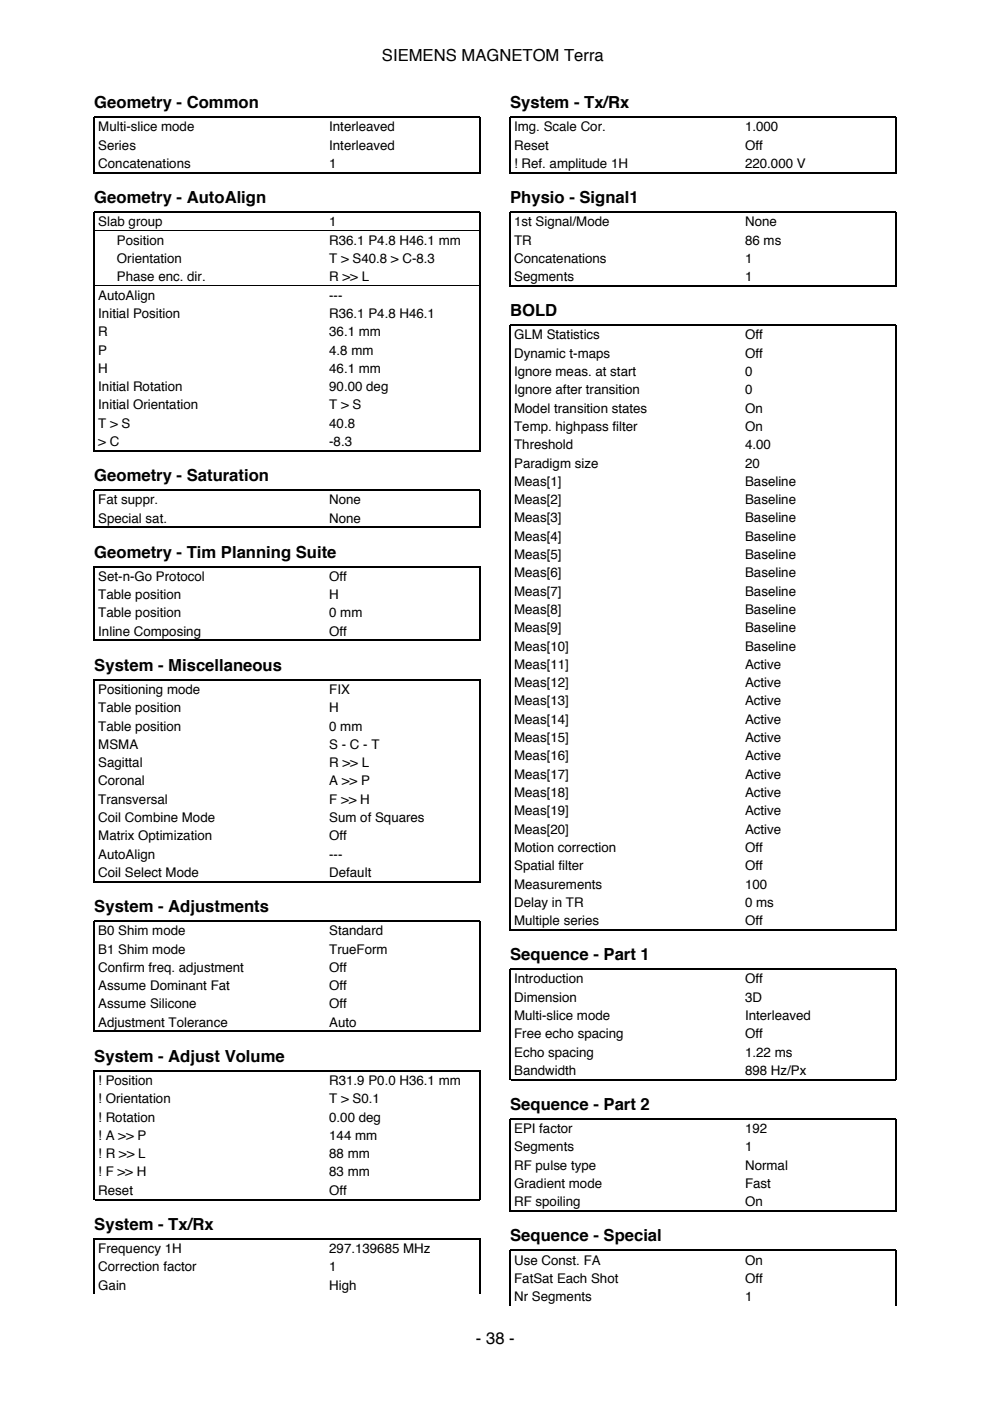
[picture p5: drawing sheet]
<svg xmlns="http://www.w3.org/2000/svg" width="210mm" height="297mm" viewBox="0 0 210 297" stroke-linecap="round" stroke-linejoin="round" font-family="sans-serif">
<defs><g id="words">
<g font-size="3.5">
<text x="81" y="12.9">SIEMENS MAGNETOM Terra</text>
<text x="20" y="22.9">Geometry - Common</text>
<text x="108.2" y="22.9">System - Tx/Rx</text>
<text x="20" y="43">Geometry - AutoAlign</text>
<text x="108.2" y="43">Physio - Signal1</text>
<text x="108.2" y="67">BOLD</text>
<text x="20" y="102">Geometry - Saturation</text>
<text x="20" y="118.2">Geometry - Tim Planning Suite</text>
<text x="20" y="142.2">System - Miscellaneous</text>
<text x="20" y="193.4">System - Adjustments</text>
<text x="108.2" y="203.6">Sequence - Part 1</text>
<text x="20" y="225.1">System - Adjust Volume</text>
<text x="108.2" y="235.3">Sequence - Part 2</text>
<text x="20" y="260.7">System - Tx/Rx</text>
<text x="108.2" y="263.2">Sequence - Special</text>
<text x="100.9" y="284.9">- 38 -</text>
</g>
<g font-size="2.8">
<text x="20.8" y="27.9">Multi-slice mode</text>
<text x="69.8" y="27.9">Interleaved</text>
<text x="109" y="27.9">Img. Scale Cor.</text>
<text x="158" y="27.9">1.000</text>
<text x="20.8" y="31.7">Series</text>
<text x="20.8" y="35.6">Concatenations</text>
<text x="69.8" y="31.7">Interleaved</text>
<text x="69.8" y="35.6">1</text>
<text x="109" y="31.7">Reset</text>
<text x="109" y="35.6">! Ref. amplitude 1H</text>
<text x="158" y="31.7">Off</text>
<text x="158" y="35.6">220.000 V</text>
<text x="20.8" y="48">Slab group</text>
<text x="69.8" y="48">1</text>
<text x="109" y="48">1st Signal/Mode</text>
<text x="158" y="48">None</text>
<text x="24.8" y="51.9">Position</text>
<text x="69.8" y="51.9">R36.1 P4.8 H46.1 mm</text>
<text x="109" y="51.9">TR</text>
<text x="158" y="51.9">86 ms</text>
<text x="24.8" y="55.7">Orientation</text>
<text x="24.8" y="59.6">Phase enc. dir.</text>
<text x="69.8" y="55.7">T &gt; S40.8 &gt; C-8.3</text>
<text x="69.8" y="59.6">R &gt;&gt; L</text>
<text x="109" y="55.7">Concatenations</text>
<text x="109" y="59.6">Segments</text>
<text x="158" y="55.7">1</text>
<text x="158" y="59.6">1</text>
<text x="20.8" y="63.5">AutoAlign</text>
<text x="69.8" y="63.5">---</text>
<text x="20.8" y="67.4">Initial Position</text>
<text x="20.8" y="71.3">R</text>
<text x="69.8" y="67.4">R36.1 P4.8 H46.1</text>
<text x="69.8" y="71.3">36.1 mm</text>
<text x="109" y="72">GLM Statistics</text>
<text x="158" y="72">Off</text>
<text x="20.8" y="75.2">P</text>
<text x="69.8" y="75.2">4.8 mm</text>
<text x="109" y="75.8">Dynamic t-maps</text>
<text x="158" y="75.8">Off</text>
<text x="20.8" y="79">H</text>
<text x="20.8" y="82.9">Initial Rotation</text>
<text x="69.8" y="79">46.1 mm</text>
<text x="69.8" y="82.9">90.00 deg</text>
<text x="109" y="79.7">Ignore meas. at start</text>
<text x="109" y="83.6">Ignore after transition</text>
<text x="158" y="79.7">0</text>
<text x="158" y="83.6">0</text>
<text x="20.8" y="86.8">Initial Orientation</text>
<text x="69.8" y="86.8">T &gt; S</text>
<text x="109" y="87.5">Model transition states</text>
<text x="158" y="87.5">On</text>
<text x="20.8" y="90.7">T &gt; S</text>
<text x="20.8" y="94.6">&gt; C</text>
<text x="69.8" y="90.7">40.8</text>
<text x="69.8" y="94.6">-8.3</text>
<text x="109" y="91.4">Temp. highpass filter</text>
<text x="109" y="95.2">Threshold</text>
<text x="158" y="91.4">On</text>
<text x="158" y="95.2">4.00</text>
<text x="109" y="99.1">Paradigm size</text>
<text x="158" y="99.1">20</text>
<text x="20.8" y="106.9">Fat suppr.</text>
<text x="69.8" y="106.9">None</text>
<text x="109" y="103">Meas[1]</text>
<text x="109" y="106.9">Meas[2]</text>
<text x="158" y="103">Baseline</text>
<text x="158" y="106.9">Baseline</text>
<text x="20.8" y="110.8">Special sat.</text>
<text x="69.8" y="110.8">None</text>
<text x="109" y="110.8">Meas[3]</text>
<text x="158" y="110.8">Baseline</text>
<text x="109" y="114.7">Meas[4]</text>
<text x="109" y="118.5">Meas[5]</text>
<text x="158" y="114.7">Baseline</text>
<text x="158" y="118.5">Baseline</text>
<text x="20.8" y="123.1">Set-n-Go Protocol</text>
<text x="69.8" y="123.1">Off</text>
<text x="109" y="122.4">Meas[6]</text>
<text x="158" y="122.4">Baseline</text>
<text x="20.8" y="127">Table position</text>
<text x="20.8" y="130.9">Table position</text>
<text x="69.8" y="127">H</text>
<text x="69.8" y="130.9">0 mm</text>
<text x="109" y="126.3">Meas[7]</text>
<text x="109" y="130.2">Meas[8]</text>
<text x="158" y="126.3">Baseline</text>
<text x="158" y="130.2">Baseline</text>
<text x="20.8" y="134.8">Inline Composing</text>
<text x="69.8" y="134.8">Off</text>
<text x="109" y="134.1">Meas[9]</text>
<text x="109" y="137.9">Meas[10]</text>
<text x="158" y="134.1">Baseline</text>
<text x="158" y="137.9">Baseline</text>
<text x="109" y="141.8">Meas[11]</text>
<text x="158" y="141.8">Active</text>
<text x="20.8" y="147.1">Positioning mode</text>
<text x="69.8" y="147.1">FIX</text>
<text x="109" y="145.7">Meas[12]</text>
<text x="109" y="149.6">Meas[13]</text>
<text x="158" y="145.7">Active</text>
<text x="158" y="149.6">Active</text>
<text x="20.8" y="151">Table position</text>
<text x="20.8" y="154.9">Table position</text>
<text x="69.8" y="151">H</text>
<text x="69.8" y="154.9">0 mm</text>
<text x="109" y="153.5">Meas[14]</text>
<text x="158" y="153.5">Active</text>
<text x="20.8" y="158.8">MSMA</text>
<text x="69.8" y="158.8">S - C - T</text>
<text x="109" y="157.3">Meas[15]</text>
<text x="109" y="161.2">Meas[16]</text>
<text x="158" y="157.3">Active</text>
<text x="158" y="161.2">Active</text>
<text x="20.8" y="162.7">Sagittal</text>
<text x="20.8" y="166.5">Coronal</text>
<text x="69.8" y="162.7">R &gt;&gt; L</text>
<text x="69.8" y="166.5">A &gt;&gt; P</text>
<text x="109" y="165.1">Meas[17]</text>
<text x="158" y="165.1">Active</text>
<text x="20.8" y="170.4">Transversal</text>
<text x="69.8" y="170.4">F &gt;&gt; H</text>
<text x="109" y="169">Meas[18]</text>
<text x="109" y="172.9">Meas[19]</text>
<text x="158" y="169">Active</text>
<text x="158" y="172.9">Active</text>
<text x="20.8" y="174.3">Coil Combine Mode</text>
<text x="20.8" y="178.2">Matrix Optimization</text>
<text x="69.8" y="174.3">Sum of Squares</text>
<text x="69.8" y="178.2">Off</text>
<text x="109" y="176.7">Meas[20]</text>
<text x="158" y="176.7">Active</text>
<text x="20.8" y="182.1">AutoAlign</text>
<text x="20.8" y="185.9">Coil Select Mode</text>
<text x="69.8" y="182.1">---</text>
<text x="69.8" y="185.9">Default</text>
<text x="109" y="180.6">Motion correction</text>
<text x="109" y="184.5">Spatial filter</text>
<text x="158" y="180.6">Off</text>
<text x="158" y="184.5">Off</text>
<text x="109" y="188.4">Measurements</text>
<text x="158" y="188.4">100</text>
<text x="109" y="192.3">Delay in TR</text>
<text x="109" y="196.1">Multiple series</text>
<text x="158" y="192.3">0 ms</text>
<text x="158" y="196.1">Off</text>
<text x="20.8" y="198.3">B0 Shim mode</text>
<text x="20.8" y="202.2">B1 Shim mode</text>
<text x="69.8" y="198.3">Standard</text>
<text x="69.8" y="202.2">TrueForm</text>
<text x="20.8" y="206">Confirm freq. adjustment</text>
<text x="20.8" y="209.9">Assume Dominant Fat</text>
<text x="69.8" y="206">Off</text>
<text x="69.8" y="209.9">Off</text>
<text x="109" y="208.5">Introduction</text>
<text x="158" y="208.5">Off</text>
<text x="20.8" y="213.8">Assume Silicone</text>
<text x="69.8" y="213.8">Off</text>
<text x="109" y="212.4">Dimension</text>
<text x="158" y="212.4">3D</text>
<text x="20.8" y="217.7">Adjustment Tolerance</text>
<text x="69.8" y="217.7">Auto</text>
<text x="109" y="216.3">Multi-slice mode</text>
<text x="109" y="220.1">Free echo spacing</text>
<text x="158" y="216.3">Interleaved</text>
<text x="158" y="220.1">Off</text>
<text x="109" y="224">Echo spacing</text>
<text x="109" y="227.9">Bandwidth</text>
<text x="158" y="224">1.22 ms</text>
<text x="158" y="227.9">898 Hz/Px</text>
<text x="20.8" y="230">! Position</text>
<text x="20.8" y="233.9">! Orientation</text>
<text x="69.8" y="230">R31.9 P0.0 H36.1 mm</text>
<text x="69.8" y="233.9">T &gt; S0.1</text>
<text x="20.8" y="237.8">! Rotation</text>
<text x="69.8" y="237.8">0.00 deg</text>
<text x="20.8" y="241.7">! A &gt;&gt; P</text>
<text x="20.8" y="245.6">! R &gt;&gt; L</text>
<text x="69.8" y="241.7">144 mm</text>
<text x="69.8" y="245.6">88 mm</text>
<text x="109" y="240.2">EPI factor</text>
<text x="109" y="244.1">Segments</text>
<text x="158" y="240.2">192</text>
<text x="158" y="244.1">1</text>
<text x="20.8" y="249.4">! F &gt;&gt; H</text>
<text x="69.8" y="249.4">83 mm</text>
<text x="109" y="248">RF pulse type</text>
<text x="109" y="251.9">Gradient mode</text>
<text x="158" y="248">Normal</text>
<text x="158" y="251.9">Fast</text>
<text x="20.8" y="253.3">Reset</text>
<text x="69.8" y="253.3">Off</text>
<text x="109" y="255.8">RF spoiling</text>
<text x="158" y="255.8">On</text>
<text x="20.8" y="265.7">Frequency 1H</text>
<text x="20.8" y="269.5">Correction factor</text>
<text x="69.8" y="265.7">297.139685 MHz</text>
<text x="69.8" y="269.5">1</text>
<text x="109" y="268.1">Use Const. FA</text>
<text x="158" y="268.1">On</text>
<text x="20.8" y="273.4">Gain</text>
<text x="69.8" y="273.4">High</text>
<text x="109" y="272">FatSat Each Shot</text>
<text x="109" y="275.9">Nr Segments</text>
<text x="158" y="272">Off</text>
<text x="158" y="275.9">1</text>
</g>
</g></defs>
<g fill="none" stroke="#000" stroke-width=".26">
<path d="M20 36.8v-12h81.8v12M20.1 36.6h81.6M108.2 36.8v-12h81.8v12M108.3 36.6h81.6M108.2 60.7v-15.7h81.8v15.7M108.3 60.6h81.6M20 95.7v-50.7h81.8v50.7M20.1 95.6h81.6M20 111.9v-8h81.8v8M20.1 111.8h81.6M20 135.9v-15.8h81.8v15.8M20.1 135.8h81.6"/>
<path d="M20 187.1v-43h81.8v43M20.1 186.9h81.6M108.2 197.3v-128.4h81.8v128.4M108.3 197.1h81.6M20 218.8v-23.5h81.8v23.5M20.1 218.7h81.6M108.2 229v-23.5h81.8v23.5M108.3 228.9h81.6M20 254.5v-27.5h81.8v27.5M20.1 254.3h81.6M108.2 256.9v-19.7h81.8v19.7M108.3 256.8h81.6"/>
<path d="M20 274.3v-11.6h81.8v11.6M108.2 276.7v-11.6h81.8v11.6"/>
</g>
<path d="M20.1 48.8h81.6M20.1 60.5h81.6" fill="none" stroke="#000" stroke-width=".21"/>
<use href="#words"/>
</svg>
